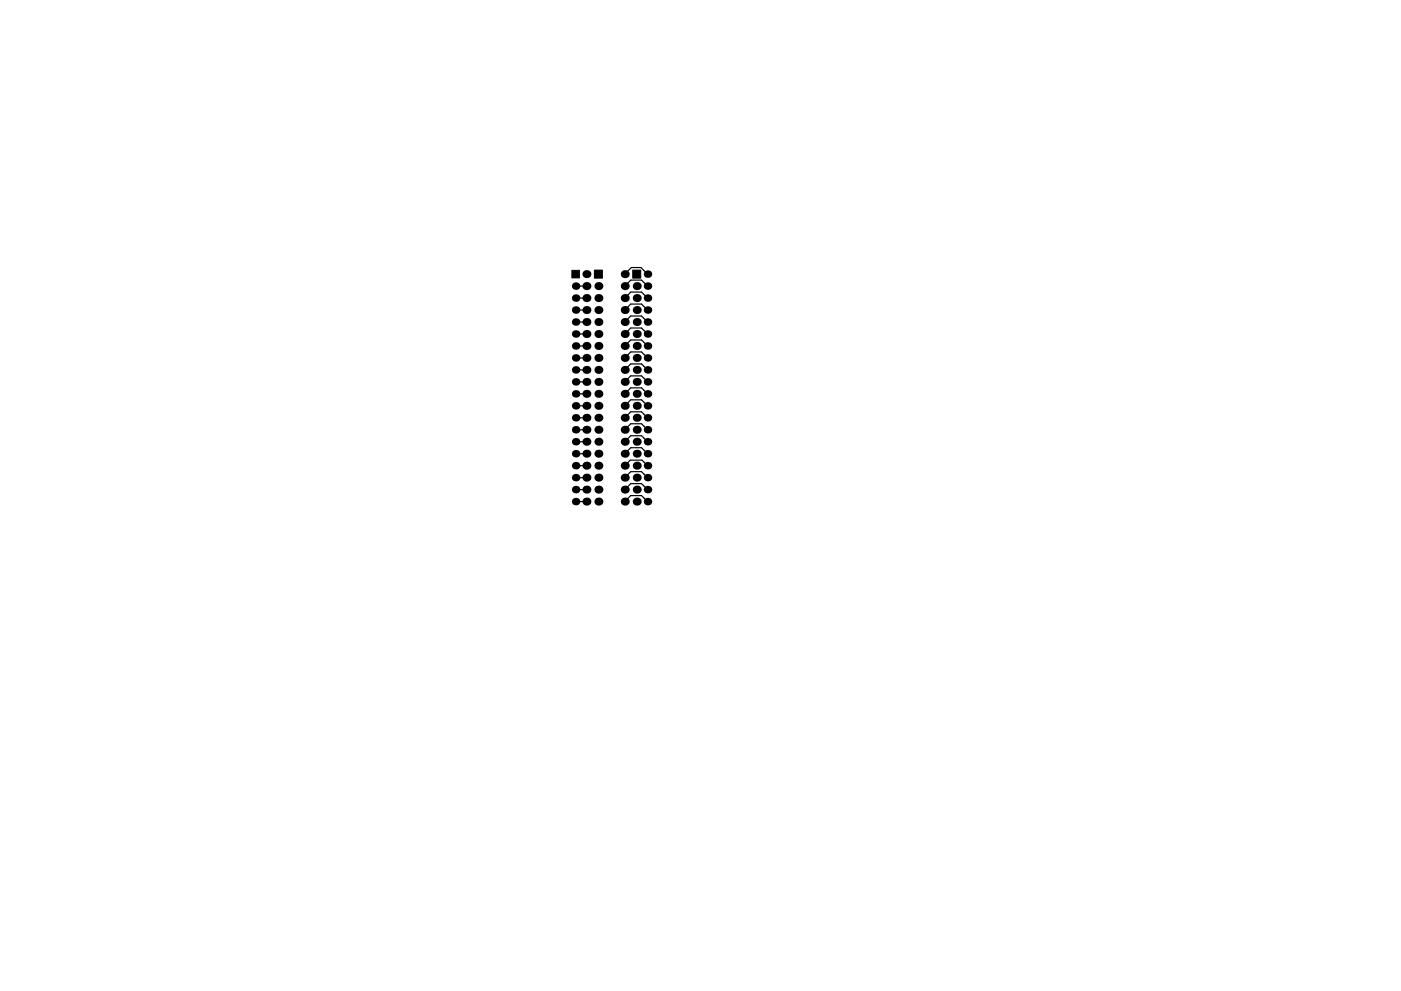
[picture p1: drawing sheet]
<svg xmlns="http://www.w3.org/2000/svg" width="297mm" height="210mm" viewBox="0 0 297 210" stroke-linecap="round" stroke-linejoin="round" font-family="sans-serif">
<g fill="#000">
<circle cx="124.3" cy="58.2" r=".85"/>
<circle cx="132.5" cy="58.2" r=".85"/>
<circle cx="137.3" cy="58.2" r=".8"/>
<circle cx="122" cy="78.5" r=".8"/>
<circle cx="122" cy="60.7" r=".8"/>
<circle cx="122" cy="75.9" r=".8"/>
<circle cx="122" cy="63.2" r=".8"/>
<circle cx="122" cy="68.3" r=".8"/>
<circle cx="122" cy="73.4" r=".8"/>
<circle cx="122" cy="70.9" r=".8"/>
<circle cx="122" cy="65.8" r=".8"/>
<circle cx="124.3" cy="73.4" r=".85"/>
<circle cx="124.3" cy="65.8" r=".85"/>
<circle cx="124.3" cy="70.9" r=".85"/>
<circle cx="124.3" cy="75.9" r=".85"/>
<circle cx="124.3" cy="78.5" r=".85"/>
<circle cx="124.3" cy="63.2" r=".85"/>
<circle cx="124.3" cy="68.3" r=".85"/>
<circle cx="124.3" cy="60.7" r=".85"/>
<circle cx="126.9" cy="70.9" r=".85"/>
<circle cx="126.9" cy="73.4" r=".85"/>
<circle cx="126.9" cy="65.8" r=".85"/>
<circle cx="126.9" cy="63.2" r=".85"/>
<circle cx="126.9" cy="75.9" r=".85"/>
<circle cx="126.9" cy="78.5" r=".85"/>
<circle cx="126.9" cy="68.3" r=".85"/>
<circle cx="126.9" cy="60.7" r=".85"/>
<circle cx="132.5" cy="78.5" r=".85"/>
<circle cx="132.5" cy="73.4" r=".85"/>
<circle cx="132.5" cy="68.3" r=".85"/>
<circle cx="132.5" cy="63.2" r=".85"/>
<circle cx="132.5" cy="60.7" r=".85"/>
<circle cx="132.5" cy="75.9" r=".85"/>
<circle cx="132.5" cy="70.9" r=".85"/>
<circle cx="132.5" cy="65.8" r=".85"/>
<circle cx="135" cy="63.2" r=".85"/>
<circle cx="135" cy="60.7" r=".85"/>
<circle cx="135" cy="75.9" r=".85"/>
<circle cx="135" cy="70.9" r=".85"/>
<circle cx="135" cy="78.5" r=".85"/>
<circle cx="135" cy="73.4" r=".85"/>
<circle cx="135" cy="68.3" r=".85"/>
<circle cx="135" cy="65.8" r=".85"/>
<circle cx="137.3" cy="68.3" r=".8"/>
<circle cx="137.3" cy="60.7" r=".8"/>
<circle cx="137.3" cy="63.2" r=".8"/>
<circle cx="137.3" cy="73.4" r=".8"/>
<circle cx="137.3" cy="78.5" r=".8"/>
<circle cx="137.3" cy="65.8" r=".8"/>
<circle cx="137.3" cy="70.9" r=".8"/>
<circle cx="137.3" cy="75.9" r=".8"/>
<circle cx="122" cy="96.3" r=".8"/>
<circle cx="122" cy="86.1" r=".8"/>
<circle cx="122" cy="93.7" r=".8"/>
<circle cx="122" cy="88.6" r=".8"/>
<circle cx="122" cy="83.6" r=".8"/>
<circle cx="122" cy="81" r=".8"/>
<circle cx="122" cy="98.8" r=".8"/>
<circle cx="122" cy="91.2" r=".8"/>
<circle cx="124.3" cy="96.3" r=".85"/>
<circle cx="124.3" cy="81" r=".85"/>
<circle cx="124.3" cy="83.6" r=".85"/>
<circle cx="124.3" cy="98.8" r=".85"/>
<circle cx="124.3" cy="86.1" r=".85"/>
<circle cx="124.3" cy="88.6" r=".85"/>
<circle cx="124.3" cy="93.7" r=".85"/>
<circle cx="124.3" cy="91.2" r=".85"/>
<circle cx="126.9" cy="88.6" r=".85"/>
<circle cx="126.9" cy="96.3" r=".85"/>
<circle cx="126.9" cy="98.8" r=".85"/>
<circle cx="126.9" cy="86.1" r=".85"/>
<circle cx="126.9" cy="91.2" r=".85"/>
<circle cx="126.9" cy="81" r=".85"/>
<circle cx="126.9" cy="83.6" r=".85"/>
<circle cx="126.9" cy="93.7" r=".85"/>
<circle cx="132.5" cy="96.3" r=".85"/>
<circle cx="132.5" cy="86.1" r=".85"/>
<circle cx="132.5" cy="88.6" r=".85"/>
<circle cx="132.5" cy="93.7" r=".85"/>
<circle cx="132.5" cy="83.6" r=".85"/>
<circle cx="132.5" cy="91.2" r=".85"/>
<circle cx="132.5" cy="81" r=".85"/>
<circle cx="132.5" cy="98.8" r=".85"/>
<circle cx="135" cy="93.7" r=".85"/>
<circle cx="135" cy="81" r=".85"/>
<circle cx="135" cy="88.6" r=".85"/>
<circle cx="135" cy="86.1" r=".85"/>
<circle cx="135" cy="98.8" r=".85"/>
<circle cx="135" cy="96.3" r=".85"/>
<circle cx="135" cy="91.2" r=".85"/>
<circle cx="135" cy="83.6" r=".85"/>
<circle cx="137.3" cy="81" r=".8"/>
<circle cx="137.3" cy="83.6" r=".8"/>
<circle cx="137.3" cy="86.1" r=".8"/>
<circle cx="137.3" cy="88.6" r=".8"/>
<circle cx="137.3" cy="93.7" r=".8"/>
<circle cx="137.3" cy="96.3" r=".8"/>
<circle cx="137.3" cy="98.8" r=".8"/>
<circle cx="137.3" cy="91.2" r=".8"/>
<circle cx="122" cy="103.9" r=".8"/>
<circle cx="122" cy="101.3" r=".8"/>
<circle cx="122" cy="106.4" r=".8"/>
<circle cx="124.3" cy="106.4" r=".85"/>
<circle cx="124.3" cy="101.3" r=".85"/>
<circle cx="124.3" cy="103.9" r=".85"/>
<circle cx="126.9" cy="101.3" r=".85"/>
<circle cx="126.9" cy="103.9" r=".85"/>
<circle cx="126.9" cy="106.4" r=".85"/>
<circle cx="132.5" cy="106.4" r=".85"/>
<circle cx="132.5" cy="103.9" r=".85"/>
<circle cx="132.5" cy="101.3" r=".85"/>
<circle cx="135" cy="101.3" r=".85"/>
<circle cx="135" cy="106.4" r=".85"/>
<circle cx="135" cy="103.9" r=".85"/>
<circle cx="137.3" cy="103.9" r=".8"/>
<circle cx="137.3" cy="101.3" r=".8"/>
<circle cx="137.3" cy="106.4" r=".8"/>
</g>
<path d="M121.2 57.4h1.6v1.6h-1.6zM126 57.3h1.7v1.7h-1.7zM134.2 57.3h1.7v1.7h-1.7z" fill="#000" stroke="#000" stroke-width=".21"/>
<g fill="none" stroke="#000" stroke-width=".25">
<path d="M132.5 58.2l1.4-1.4h2l1.4 1.4M122 60.7h2.3M122 63.2h2.3M122 65.8h2.3M122 68.3h2.3M122 70.9h2.3M122 73.4h2.3M122 75.9h2.3M122 78.5h2.3M132.5 78.5l1.2-1.3h2.3l1.3 1.3M132.5 73.4l1.2-1.3h2.3l1.3 1.3M132.5 68.3l1.2-1.2h2.3l1.3 1.2"/>
<path d="M132.5 63.2l1.2-1.2h2.3l1.3 1.2M132.5 60.7l1.2-1.3h2.3l1.3 1.3M132.5 65.8l1.2-1.3h2.3l1.3 1.3M132.5 70.9l1.2-1.3h2.3l1.3 1.3M132.5 75.9l1.2-1.2h2.3l1.3 1.2M122 81h2.3M122 83.6h2.3M122 86.1h2.3M122 88.6h2.3M122 91.2h2.3M122 93.7h2.3M122 96.3h2.3"/>
<path d="M122 98.8h2.3M132.5 98.8l1.1-1.2h2.5l1.2 1.2M132.5 93.7l1.2-1.2h2.3l1.3 1.2M132.5 88.6l1.2-1.2h2.3l1.3 1.2M132.5 83.6l1.2-1.3h2.3l1.3 1.3M132.5 81l1.2-1.2h2.3l1.3 1.2M132.5 86.1l1.2-1.3h2.3l1.3 1.3M132.5 91.2l1.2-1.3h2.3l1.3 1.3M132.5 96.3l1.2-1.3h2.3l1.3 1.3M122 101.3h2.3M122 103.9h2.3M122 106.4h2.3"/>
<path d="M132.5 103.9l1.2-1.3h2.3l1.3 1.3M132.5 101.3l1.2-1.2h2.3l1.3 1.2M132.5 106.4l1.2-1.2h2.3l1.3 1.2"/>
</g>
</svg>
